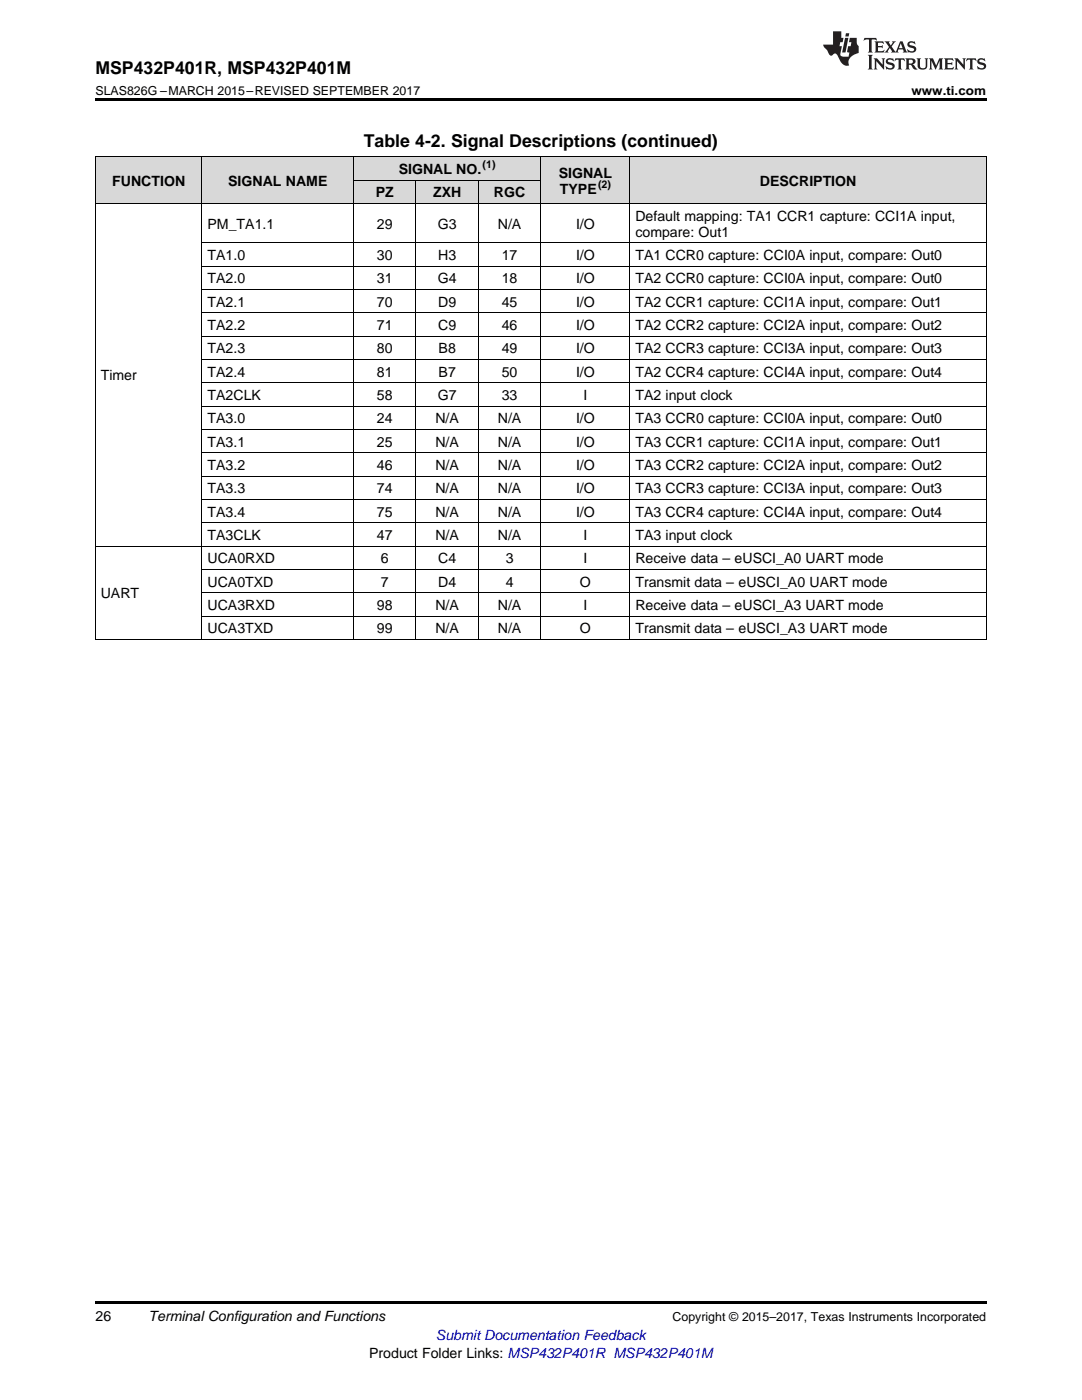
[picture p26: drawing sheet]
<svg xmlns="http://www.w3.org/2000/svg" width="216mm" height="279mm" viewBox="0 0 216 279" stroke-linecap="round" stroke-linejoin="round" font-family="sans-serif">
<defs><g id="words">
<g font-size="3.5">
<text x="19" y="14.8">MSP432P401R, MSP432P401M</text>
<text x="72.6" y="29.3">Table 4-2. Signal Descriptions (continued)</text>
</g>
<g font-size="2.8">
<text x="79.6" y="34.7">SIGNAL NO.</text>
<text x="111.5" y="35.5">SIGNAL</text>
<text x="22.4" y="37.1">FUNCTION</text>
<text x="45.5" y="37.1">SIGNAL NAME</text>
<text x="75" y="39.4">PZ</text>
<text x="86.4" y="39.4">ZXH</text>
<text x="98.6" y="39.4">RGC</text>
<text x="111.7" y="38.7">TYPE</text>
<text x="151.6" y="37.1">DESCRIPTION</text>
<text x="41.4" y="45.6">PM_TA1.1</text>
<text x="75.2" y="45.6">29</text>
<text x="87.4" y="45.6">G3</text>
<text x="99.3" y="45.6">N/A</text>
<text x="114.9" y="45.6">I/O</text>
<text x="126.8" y="44.1">Default mapping: TA1 CCR1 capture: CCI1A input,</text>
<text x="126.8" y="47.2">compare: Out1</text>
<text x="41.4" y="51.9">TA1.0</text>
<text x="75.2" y="51.9">30</text>
<text x="87.5" y="51.9">H3</text>
<text x="100.1" y="51.9">17</text>
<text x="114.9" y="51.9">I/O</text>
<text x="126.8" y="51.9">TA1 CCR0 capture: CCI0A input, compare: Out0</text>
<text x="41.4" y="56.6">TA2.0</text>
<text x="75.2" y="56.6">31</text>
<text x="87.4" y="56.6">G4</text>
<text x="100.1" y="56.6">18</text>
<text x="114.9" y="56.6">I/O</text>
<text x="126.8" y="56.6">TA2 CCR0 capture: CCI0A input, compare: Out0</text>
<text x="41.4" y="61.2">TA2.1</text>
<text x="41.4" y="65.9">TA2.2</text>
<text x="75.2" y="61.2">70</text>
<text x="75.2" y="65.9">71</text>
<text x="87.5" y="61.2">D9</text>
<text x="87.5" y="65.9">C9</text>
<text x="100.1" y="61.2">45</text>
<text x="100.1" y="65.9">46</text>
<text x="114.9" y="61.2">I/O</text>
<text x="114.9" y="65.9">I/O</text>
<text x="126.8" y="61.2">TA2 CCR1 capture: CCI1A input, compare: Out1</text>
<text x="126.8" y="65.9">TA2 CCR2 capture: CCI2A input, compare: Out2</text>
<text x="41.4" y="70.5">TA2.3</text>
<text x="75.2" y="70.5">80</text>
<text x="87.5" y="70.5">B8</text>
<text x="100.1" y="70.5">49</text>
<text x="114.9" y="70.5">I/O</text>
<text x="126.8" y="70.5">TA2 CCR3 capture: CCI3A input, compare: Out3</text>
<text x="20.1" y="75.9">Timer</text>
<text x="41.4" y="75.2">TA2.4</text>
<text x="75.2" y="75.2">81</text>
<text x="87.5" y="75.2">B7</text>
<text x="100.1" y="75.2">50</text>
<text x="114.9" y="75.2">I/O</text>
<text x="126.8" y="75.2">TA2 CCR4 capture: CCI4A input, compare: Out4</text>
<text x="41.4" y="79.8">TA2CLK</text>
<text x="75.2" y="79.8">58</text>
<text x="87.4" y="79.8">G7</text>
<text x="100.1" y="79.8">33</text>
<text x="116.4" y="79.8">I</text>
<text x="126.8" y="79.8">TA2 input clock</text>
<text x="41.4" y="84.5">TA3.0</text>
<text x="41.4" y="89.1">TA3.1</text>
<text x="75.2" y="84.5">24</text>
<text x="75.2" y="89.1">25</text>
<text x="86.9" y="84.5">N/A</text>
<text x="86.9" y="89.1">N/A</text>
<text x="99.3" y="84.5">N/A</text>
<text x="99.3" y="89.1">N/A</text>
<text x="114.9" y="84.5">I/O</text>
<text x="114.9" y="89.1">I/O</text>
<text x="126.8" y="84.5">TA3 CCR0 capture: CCI0A input, compare: Out0</text>
<text x="126.8" y="89.1">TA3 CCR1 capture: CCI1A input, compare: Out1</text>
<text x="41.4" y="93.8">TA3.2</text>
<text x="75.2" y="93.8">46</text>
<text x="86.9" y="93.8">N/A</text>
<text x="99.3" y="93.8">N/A</text>
<text x="114.9" y="93.8">I/O</text>
<text x="126.8" y="93.8">TA3 CCR2 capture: CCI2A input, compare: Out2</text>
<text x="41.4" y="98.5">TA3.3</text>
<text x="75.2" y="98.5">74</text>
<text x="86.9" y="98.5">N/A</text>
<text x="99.3" y="98.5">N/A</text>
<text x="114.9" y="98.5">I/O</text>
<text x="126.8" y="98.5">TA3 CCR3 capture: CCI3A input, compare: Out3</text>
<text x="41.4" y="103.1">TA3.4</text>
<text x="41.4" y="107.8">TA3CLK</text>
<text x="75.2" y="103.1">75</text>
<text x="75.2" y="107.8">47</text>
<text x="86.9" y="103.1">N/A</text>
<text x="86.9" y="107.8">N/A</text>
<text x="99.3" y="103.1">N/A</text>
<text x="99.3" y="107.8">N/A</text>
<text x="114.9" y="103.1">I/O</text>
<text x="116.4" y="107.8">I</text>
<text x="126.8" y="103.1">TA3 CCR4 capture: CCI4A input, compare: Out4</text>
<text x="126.8" y="107.8">TA3 input clock</text>
<text x="41.4" y="112.4">UCA0RXD</text>
<text x="76" y="112.4">6</text>
<text x="87.5" y="112.4">C4</text>
<text x="100.9" y="112.4">3</text>
<text x="116.4" y="112.4">I</text>
<text x="126.8" y="112.4">Receive data – eUSCI_A0 UART mode</text>
<text x="20.1" y="119.4">UART</text>
<text x="41.4" y="117.1">UCA0TXD</text>
<text x="76" y="117.1">7</text>
<text x="87.5" y="117.1">D4</text>
<text x="100.9" y="117.1">4</text>
<text x="115.7" y="117.1">O</text>
<text x="126.8" y="117.1">Transmit data – eUSCI_A0 UART mode</text>
<text x="41.4" y="121.7">UCA3RXD</text>
<text x="75.2" y="121.7">98</text>
<text x="86.9" y="121.7">N/A</text>
<text x="99.3" y="121.7">N/A</text>
<text x="116.4" y="121.7">I</text>
<text x="126.8" y="121.7">Receive data – eUSCI_A3 UART mode</text>
<text x="41.4" y="126.4">UCA3TXD</text>
<text x="75.2" y="126.4">99</text>
<text x="86.9" y="126.4">N/A</text>
<text x="99.3" y="126.4">N/A</text>
<text x="115.7" y="126.4">O</text>
<text x="126.8" y="126.4">Transmit data – eUSCI_A3 UART mode</text>
<text x="19" y="263.6">26</text>
<text x="29.6" y="263.6">Terminal Configuration and Functions</text>
<text x="73.7" y="270.9">Product Folder Links: MSP432P401R MSP432P401M</text>
</g>
<text font-size="2.8" fill="#00f" x="87" y="267.4">Submit Documentation Feedback</text>
<g font-size="2.5">
<text x="19" y="19">SLAS826G –MARCH 2015–REVISED SEPTEMBER 2017</text>
<text x="181.9" y="19">www.ti.com</text>
<text x="134.2" y="263.6">Copyright © 2015–2017, Texas Instruments Incorporated</text>
</g>
<g font-size="2.1">
<text x="96.3" y="33.6">(1)</text>
<text x="119.3" y="37.5">(2)</text>
</g>
</g></defs>
<g fill="#d8d8d8">
<path d="M19 31.4h21.4v9.3h-21.4z"/>
<path d="M40.4 31.4h30.2v9.3h-30.2z"/>
<path d="M107.9 31.4h17.8v9.3h-17.8z"/>
<path d="M125.7 31.4h71.1v9.3h-71.1z"/>
<path d="M70.6 36h12.4v4.7h-12.4z"/>
<path d="M83 36h12.5v4.7h-12.5z"/>
<path d="M95.5 36h12.4v4.7h-12.4z"/>
<path d="M70.6 31.4h12.4v4.6h-12.4z"/>
<path d="M83 31.4h12.5v4.6h-12.5z"/>
<path d="M95.5 31.4h12.4v4.6h-12.4z"/>
</g>
<path d="M19 19.5h177.8v.5h-177.8zM19 259.7h177.8v.5h-177.8z" fill="#000"/>
<g fill="none" stroke="#000" stroke-width=".2">
<path d="M19 31.3h177.8M19.1 31.4v96.3M40.3 31.4v96.3M70.5 31.4v96.3M70.6 36h37.3M83 36v91.7M95.4 36v91.7M107.9 31.4v96.3M125.7 31.4v96.3M196.8 31.4v96.3M19 40.6h177.8M40.4 57.8h156.4"/>
<path d="M40.4 53.1h156.4M40.4 48.5h156.4M40.4 76.4h156.4M40.4 71.7h156.4M40.4 67.1h156.4M40.4 62.4h156.4M40.4 99.7h156.4M40.4 95h156.4M40.4 90.4h156.4M40.4 85.7h156.4M40.4 81.1h156.4M19 109h177.8"/>
<path d="M40.4 118.3h156.4M40.4 113.6h156.4M40.4 104.3h156.4M19 127.6h177.8M40.4 123h156.4"/>
</g>
<g fill="#231f20">
<path d="M172.5 7.6l-.1 .5 .4-.2h.6v.1v2.1l-.2 .4h.9l-.2-.4v-2.1l.1-.1h.5l.5 .2-.2-.5zM174.5 8.3l.2 .3v1.5l-.2 .4h1.8l.2-.6a1.04 1.04 0 0 1-1.3 .2v-.7h.6l.3 .2v-.6l-.3 .2h-.6v-.6l.8-.1 .4 .3-.2-.5zM176.5 8.3l.9 1.1-.9 1.1h.8l-.2-.2 .4-.7 .5 .7-.2 .2h1.5l-.2-.2 .2-.4h.9l.1 .4-.2 .2h1l-.3-.3-.7-1.9h-.5l-.9 2-.8-1 .9-1h-.8l.1 .3-.4 .5-.3-.6 .1-.2zM179.7 8.6l.4 1h-.7zM181.3 8.4a.63 .63 0 0 0-.2 .7 .63 .63 0 0 0 .6 .4l.6 .2 .1 .2a.75 .75 0 0 1-.7 .4 .75 .75 0 0 1-.6-.5l.1 .7 .1-.1a1.11 1.11 0 0 0 1.5-.6 1.13 1.13 0 0 0-1.2-.8l-.1-.4a1.04 1.04 0 0 1 1.2 .2l-.2-.5-.2 .1-.4-.2zM173.2 10.9l.2 .4v2.2l-.2 .4h1l-.3-.4v-2.2l.3-.4zM174.3 11.6l.3 .4v1.5l-.3 .4h.8l-.2-.4v-1.3l1.5 1.7v-1.9l.2-.4h-.7l.2 .4v.9l-1.1-1.3zM177 11.8a.62 .62 0 0 0-.2 .7 .62 .62 0 0 0 .6 .4l.6 .1 .1 .3a.76 .76 0 0 1-.7 .3 .76 .76 0 0 1-.7-.4l.2 .7 .1-.1a1.11 1.11 0 0 0 1.5-.6 1.13 1.13 0 0 0-1.2-.8l-.1-.4a1.04 1.04 0 0 1 1.2 .2l-.2-.6-.2 .1-.5-.1zM178.7 11.6l-.2 .6a.61 .61 0 0 1 .8-.3v1.6l-.2 .4h.9l-.2-.4v-1.6a.63 .63 0 0 1 .7 .3l-.1-.6zM180.6 11.6l.3 .4v1.5l-.3 .4h1l-.2-.2-.1-.8 .6 .2a.76 .76 0 0 0 1.2 .7l-1-1a.58 .58 0 0 0 .6-.5 .58 .58 0 0 0-.5-.6zM181.4 11.9h.1a.45 .45 0 0 1 .5 .1 .45 .45 0 0 1 .1 .5l-.8 .2zM182.9 11.6l.2 .2a2.17 2.17 0 0 0 .3 1.9 .99 .99 0 0 0 1.6-.6v-1.1l.2-.4h-.7l.2 .2a1.92 1.92 0 0 1-.2 1.8 .6 .6 0 0 1-.9-.5v-1.1l.2-.4zM185.4 11.6l.2 .4v1.5l-.2 .4h.7l-.2-.4v-1.4l.8 1.8 .8-1.8v1.4l-.2 .4h.9l-.2-.4v-1.5l.2-.4h-.8l-.6 1.5-.6-1.5zM188.4 11.6l.2 .4v1.5l-.2 .4h1.8l.1-.6a1.04 1.04 0 0 1-1.2 .1v-.6h.5l.4 .2v-.6l-.4 .2h-.5v-.7h.8l.3 .3-.1-.6zM190.5 11.6l.2 .4v1.5l-.2 .4h.7l-.2-.4v-1.3l1.5 1.7v-1.9l.2-.4h-.7l.2 .4v.9l-1.1-1.3zM192.9 11.6l-.1 .6a.61 .61 0 0 1 .7-.3l.1 1.6-.3 .4h1l-.3-.4 .1-1.6a.63 .63 0 0 1 .7 .3l-.1-.6zM195.2 11.8a.62 .62 0 0 0-.2 .7 .62 .62 0 0 0 .6 .4l.6 .1 .1 .3a.76 .76 0 0 1-.7 .3 .76 .76 0 0 1-.6-.4l.1 .7 .1-.1a1.11 1.11 0 0 0 1.6-.6 1.13 1.13 0 0 0-1.3-.8l-.1-.4a1.04 1.04 0 0 1 1.2 .2l-.1-.6-.2 .1-.5-.1z"/>
<path d="M166.2 6.3v2.6h-1.9v.4l.8 .9a.91 .91 0 0 0 1 .8 .56 .56 0 0 1 .5-.3 .56 .56 0 0 1 .5 .3l.4 .8a1.53 1.53 0 0 0 1.9 1.2 1.54 1.54 0 0 1 1-2.1l.9-.3v-1.4a1.52 1.52 0 0 1-.4-1.6h-1.3l-.2 .8h.5l-.2 .8h-.5l-.1 1v.2l.4 .1-.2 .8a1.93 1.93 0 0 1-1.6-.3l.3-1.8h-.5l.2-.8h.4l.2-.8h-.4v-1.3zM168.6 7.6l-.6 2.9h.7l.6-2.9zM168.8 6.6l-.1 .7h.6l.2-.7z"/>
</g>
<use href="#words"/>
</svg>
